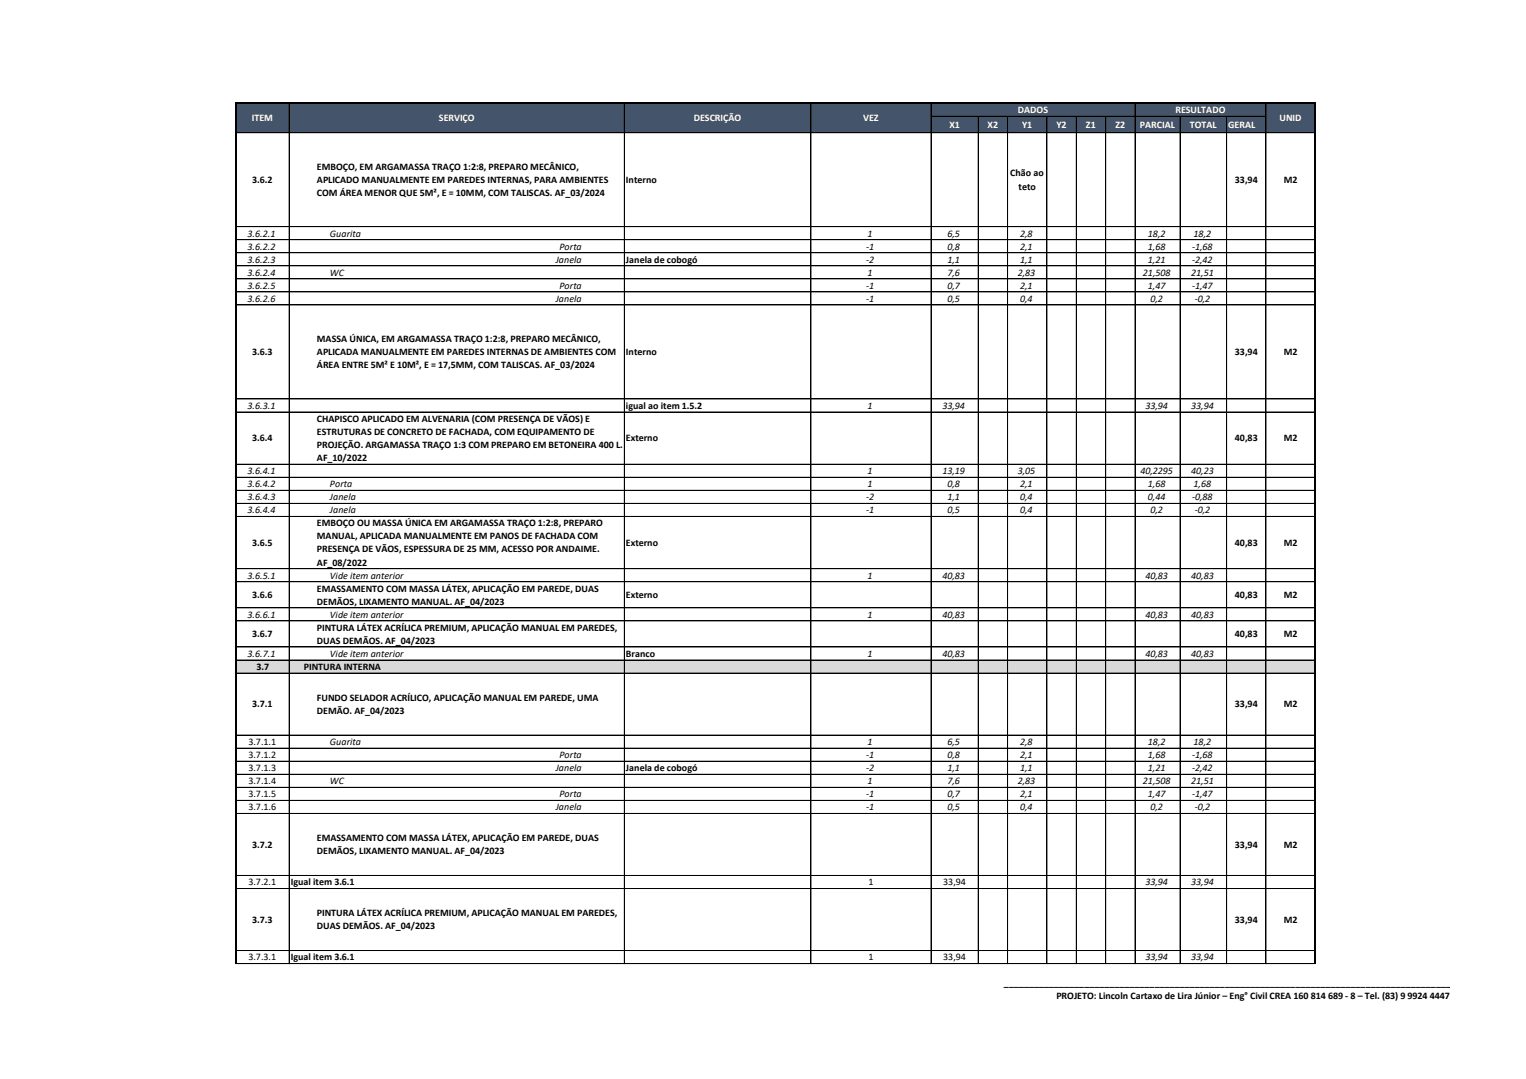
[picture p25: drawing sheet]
<svg xmlns="http://www.w3.org/2000/svg" width="594mm" height="420mm" viewBox="0 0 594 420" stroke-linecap="round" stroke-linejoin="round" font-family="sans-serif">
<defs><g id="words">
<g font-size="3.9" fill="#fff">
<text x="98.1" y="47">ITEM</text>
<text x="170.9" y="47">SERVIÇO</text>
<text x="270.1" y="47">DESCRIÇÃO</text>
<text x="336.1" y="47">VEZ</text>
<text x="396.3" y="43.9">DADOS</text>
<text x="457.6" y="43.9">RESULTADO</text>
<text x="498.2" y="47">UNID</text>
<text x="369.6" y="49.7">X1</text>
<text x="384.5" y="49.7">X2</text>
<text x="397.9" y="49.7">Y1</text>
<text x="411.3" y="49.7">Y2</text>
<text x="422.8" y="49.7">Z1</text>
<text x="434.2" y="49.7">Z2</text>
<text x="443.8" y="49.7">PARCIAL</text>
<text x="463.2" y="49.7">TOTAL</text>
<text x="478.2" y="49.7">GERAL</text>
</g>
<g font-size="3.9">
<text x="98.2" y="71.2">3.6.2</text>
<text x="123.4" y="66.1">EMBOÇO, EM ARGAMASSA TRAÇO 1:2:8, PREPARO MECÂNICO,</text>
<text x="123.4" y="71.2">APLICADO MANUALMENTE EM PAREDES INTERNAS, PARA AMBIENTES</text>
<text x="243.7" y="71.2">Interno</text>
<text x="393.3" y="68.7">Chão ao</text>
<text x="480.8" y="71.2">33,94</text>
<text x="499.8" y="71.2">M2</text>
<text x="123.4" y="76.3">COM ÁREA MENOR QUE 5M², E = 10MM, COM TALISCAS. AF_03/2024</text>
<text x="396.5" y="73.8">teto</text>
<text x="96.4" y="92.1">3.6.2.1</text>
<text x="128.5" y="92.1">Guarita</text>
<text x="337.8" y="92.1">1</text>
<text x="368.9" y="92.1">6,5</text>
<text x="397.1" y="92.1">2,8</text>
<text x="446.9" y="92.1">18,2</text>
<text x="464.7" y="92.1">18,2</text>
<text x="96.4" y="97.1">3.6.2.2</text>
<text x="217.8" y="97.1">Porta</text>
<text x="337.2" y="97.1">-1</text>
<text x="368.9" y="97.1">0,8</text>
<text x="397.1" y="97.1">2,1</text>
<text x="446.9" y="97.1">1,68</text>
<text x="464.1" y="97.1">-1,68</text>
<text x="96.4" y="102.2">3.6.2.3</text>
<text x="96.4" y="107.3">3.6.2.4</text>
<text x="128.5" y="107.3">WC</text>
<text x="216.3" y="102.2">Janela</text>
<text x="243.7" y="102.2">Janela de cobogó</text>
<text x="337.2" y="102.2">-2</text>
<text x="337.8" y="107.3">1</text>
<text x="368.9" y="102.2">1,1</text>
<text x="368.9" y="107.3">7,6</text>
<text x="396.2" y="107.3">2,83</text>
<text x="397.1" y="102.2">1,1</text>
<text x="445" y="107.3">21,508</text>
<text x="446.9" y="102.2">1,21</text>
<text x="463.8" y="107.3">21,51</text>
<text x="464.1" y="102.2">-2,42</text>
<text x="96.4" y="112.4">3.6.2.5</text>
<text x="217.8" y="112.4">Porta</text>
<text x="337.2" y="112.4">-1</text>
<text x="368.9" y="112.4">0,7</text>
<text x="397.1" y="112.4">2,1</text>
<text x="446.9" y="112.4">1,47</text>
<text x="464.1" y="112.4">-1,47</text>
<text x="96.4" y="117.5">3.6.2.6</text>
<text x="216.3" y="117.5">Janela</text>
<text x="337.2" y="117.5">-1</text>
<text x="368.9" y="117.5">0,5</text>
<text x="397.1" y="117.5">0,4</text>
<text x="447.9" y="117.5">0,2</text>
<text x="465.1" y="117.5">-0,2</text>
<text x="123.4" y="133.2">MASSA ÚNICA, EM ARGAMASSA TRAÇO 1:2:8, PREPARO MECÂNICO,</text>
<text x="98.2" y="138.3">3.6.3</text>
<text x="123.4" y="138.3">APLICADA MANUALMENTE EM PAREDES INTERNAS DE AMBIENTES COM</text>
<text x="123.4" y="143.4">ÁREA ENTRE 5M² E 10M², E = 17,5MM, COM TALISCAS. AF_03/2024</text>
<text x="243.7" y="138.3">Interno</text>
<text x="480.8" y="138.3">33,94</text>
<text x="499.8" y="138.3">M2</text>
<text x="96.4" y="159.1">3.6.3.1</text>
<text x="243.7" y="159.1">igual ao item 1.5.2</text>
<text x="337.8" y="159.1">1</text>
<text x="366.9" y="159.1">33,94</text>
<text x="445.9" y="159.1">33,94</text>
<text x="463.8" y="159.1">33,94</text>
<text x="123.4" y="164.2">CHAPISCO APLICADO EM ALVENARIA (COM PRESENÇA DE VÃOS) E</text>
<text x="98.2" y="171.8">3.6.4</text>
<text x="123.4" y="169.3">ESTRUTURAS DE CONCRETO DE FACHADA, COM EQUIPAMENTO DE</text>
<text x="243.7" y="171.8">Externo</text>
<text x="480.8" y="171.8">40,83</text>
<text x="499.8" y="171.8">M2</text>
<text x="123.4" y="174.4">PROJEÇÃO. ARGAMASSA TRAÇO 1:3 COM PREPARO EM BETONEIRA 400 L.</text>
<text x="123.4" y="179.5">AF_10/2022</text>
<text x="96.4" y="184.5">3.6.4.1</text>
<text x="337.8" y="184.5">1</text>
<text x="366.9" y="184.5">13,19</text>
<text x="396.2" y="184.5">3,05</text>
<text x="444" y="184.5">40,2295</text>
<text x="463.8" y="184.5">40,23</text>
<text x="96.4" y="189.6">3.6.4.2</text>
<text x="128.5" y="189.6">Porta</text>
<text x="337.8" y="189.6">1</text>
<text x="368.9" y="189.6">0,8</text>
<text x="397.1" y="189.6">2,1</text>
<text x="446.9" y="189.6">1,68</text>
<text x="464.7" y="189.6">1,68</text>
<text x="96.4" y="194.7">3.6.4.3</text>
<text x="128.5" y="194.7">Janela</text>
<text x="337.2" y="194.7">-2</text>
<text x="368.9" y="194.7">1,1</text>
<text x="397.1" y="194.7">0,4</text>
<text x="446.9" y="194.7">0,44</text>
<text x="464.1" y="194.7">-0,88</text>
<text x="96.4" y="199.8">3.6.4.4</text>
<text x="128.5" y="199.8">Janela</text>
<text x="337.2" y="199.8">-1</text>
<text x="368.9" y="199.8">0,5</text>
<text x="397.1" y="199.8">0,4</text>
<text x="447.9" y="199.8">0,2</text>
<text x="465.1" y="199.8">-0,2</text>
<text x="123.4" y="204.9">EMBOÇO OU MASSA ÚNICA EM ARGAMASSA TRAÇO 1:2:8, PREPARO</text>
<text x="123.4" y="209.9">MANUAL, APLICADA MANUALMENTE EM PANOS DE FACHADA COM</text>
<text x="98.2" y="212.5">3.6.5</text>
<text x="123.4" y="215">PRESENÇA DE VÃOS, ESPESSURA DE 25 MM, ACESSO POR ANDAIME.</text>
<text x="243.7" y="212.5">Externo</text>
<text x="480.8" y="212.5">40,83</text>
<text x="499.8" y="212.5">M2</text>
<text x="123.4" y="220.1">AF_08/2022</text>
<text x="96.4" y="225.2">3.6.5.1</text>
<text x="128.5" y="225.2">Vide item anterior</text>
<text x="337.8" y="225.2">1</text>
<text x="366.9" y="225.2">40,83</text>
<text x="445.9" y="225.2">40,83</text>
<text x="463.8" y="225.2">40,83</text>
<text x="98.2" y="232.8">3.6.6</text>
<text x="123.4" y="230.3">EMASSAMENTO COM MASSA LÁTEX, APLICAÇÃO EM PAREDE, DUAS</text>
<text x="243.7" y="232.8">Externo</text>
<text x="480.8" y="232.8">40,83</text>
<text x="499.8" y="232.8">M2</text>
<text x="123.4" y="235.3">DEMÃOS, LIXAMENTO MANUAL. AF_04/2023</text>
<text x="96.4" y="240.4">3.6.6.1</text>
<text x="123.4" y="245.5">PINTURA LÁTEX ACRÍLICA PREMIUM, APLICAÇÃO MANUAL EM PAREDES,</text>
<text x="128.5" y="240.4">Vide item anterior</text>
<text x="337.8" y="240.4">1</text>
<text x="366.9" y="240.4">40,83</text>
<text x="445.9" y="240.4">40,83</text>
<text x="463.8" y="240.4">40,83</text>
<text x="98.2" y="248">3.6.7</text>
<text x="123.4" y="250.6">DUAS DEMÃOS. AF_04/2023</text>
<text x="480.8" y="248">40,83</text>
<text x="499.8" y="248">M2</text>
<text x="96.4" y="255.7">3.6.7.1</text>
<text x="128.5" y="255.7">Vide item anterior</text>
<text x="243.7" y="255.7">Branco</text>
<text x="337.8" y="255.7">1</text>
<text x="366.9" y="255.7">40,83</text>
<text x="445.9" y="255.7">40,83</text>
<text x="463.8" y="255.7">40,83</text>
<text x="99.8" y="260.7">3.7</text>
<text x="118.3" y="260.7">PINTURA INTERNA</text>
<text x="98.2" y="275.3">3.7.1</text>
<text x="123.4" y="272.8">FUNDO SELADOR ACRÍLICO, APLICAÇÃO MANUAL EM PAREDE, UMA</text>
<text x="480.8" y="275.3">33,94</text>
<text x="499.8" y="275.3">M2</text>
<text x="123.4" y="277.9">DEMÃO. AF_04/2023</text>
<text x="96.7" y="290">3.7.1.1</text>
<text x="128.5" y="290">Guarita</text>
<text x="337.8" y="290">1</text>
<text x="368.9" y="290">6,5</text>
<text x="397.1" y="290">2,8</text>
<text x="446.9" y="290">18,2</text>
<text x="464.7" y="290">18,2</text>
<text x="96.7" y="295">3.7.1.2</text>
<text x="217.8" y="295">Porta</text>
<text x="337.2" y="295">-1</text>
<text x="368.9" y="295">0,8</text>
<text x="397.1" y="295">2,1</text>
<text x="446.9" y="295">1,68</text>
<text x="464.1" y="295">-1,68</text>
<text x="96.7" y="300.1">3.7.1.3</text>
<text x="96.7" y="305.2">3.7.1.4</text>
<text x="128.5" y="305.2">WC</text>
<text x="216.3" y="300.1">Janela</text>
<text x="243.7" y="300.1">Janela de cobogó</text>
<text x="337.2" y="300.1">-2</text>
<text x="337.8" y="305.2">1</text>
<text x="368.9" y="300.1">1,1</text>
<text x="368.9" y="305.2">7,6</text>
<text x="396.2" y="305.2">2,83</text>
<text x="397.1" y="300.1">1,1</text>
<text x="445" y="305.2">21,508</text>
<text x="446.9" y="300.1">1,21</text>
<text x="463.8" y="305.2">21,51</text>
<text x="464.1" y="300.1">-2,42</text>
<text x="96.7" y="310.3">3.7.1.5</text>
<text x="217.8" y="310.3">Porta</text>
<text x="337.2" y="310.3">-1</text>
<text x="368.9" y="310.3">0,7</text>
<text x="397.1" y="310.3">2,1</text>
<text x="446.9" y="310.3">1,47</text>
<text x="464.1" y="310.3">-1,47</text>
<text x="96.7" y="315.4">3.7.1.6</text>
<text x="216.3" y="315.4">Janela</text>
<text x="337.2" y="315.4">-1</text>
<text x="368.9" y="315.4">0,5</text>
<text x="397.1" y="315.4">0,4</text>
<text x="447.9" y="315.4">0,2</text>
<text x="465.1" y="315.4">-0,2</text>
<text x="98.2" y="329.9">3.7.2</text>
<text x="123.4" y="327.4">EMASSAMENTO COM MASSA LÁTEX, APLICAÇÃO EM PAREDE, DUAS</text>
<text x="480.8" y="329.9">33,94</text>
<text x="499.8" y="329.9">M2</text>
<text x="123.4" y="332.5">DEMÃOS, LIXAMENTO MANUAL. AF_04/2023</text>
<text x="96.7" y="344.6">3.7.2.1</text>
<text x="113.2" y="344.6">Igual item 3.6.1</text>
<text x="338.1" y="344.6">1</text>
<text x="367.2" y="344.6">33,94</text>
<text x="445.9" y="344.6">33,94</text>
<text x="463.8" y="344.6">33,94</text>
<text x="98.2" y="359.1">3.7.3</text>
<text x="123.4" y="356.6">PINTURA LÁTEX ACRÍLICA PREMIUM, APLICAÇÃO MANUAL EM PAREDES,</text>
<text x="480.8" y="359.1">33,94</text>
<text x="499.8" y="359.1">M2</text>
<text x="123.4" y="361.7">DUAS DEMÃOS. AF_04/2023</text>
<text x="96.7" y="373.8">3.7.3.1</text>
<text x="113.2" y="373.8">Igual item 3.6.1</text>
<text x="338.1" y="373.8">1</text>
<text x="367.2" y="373.8">33,94</text>
<text x="445.9" y="373.8">33,94</text>
<text x="463.8" y="373.8">33,94</text>
<text x="390.9" y="383.6">_________________________________________________________________________________________</text>
<text x="411.3" y="388.7">PROJETO: Lincoln Cartaxo de Lira Júnior – Eng° Civil CREA 160 814 689 - 8 – Tel. (83) 9 9924 4447</text>
</g>
</g></defs>
<path d="M91.8 40.3h420.3v11.4h-420.3z" fill-rule="evenodd" fill="#44546a"/>
<g fill="#000">
<path d="M91.4 39.8h.6v11.9h-.6z" fill-rule="evenodd"/>
<path d="M92 39.8h420.4v.7h-420.4z" fill-rule="evenodd"/>
<path d="M511.7 40.5h.7v11.2h-.7z" fill-rule="evenodd"/>
</g>
<g fill="none" stroke="#000" stroke-width=".39">
<path d="M92 51.6h419.7M112.6 40.5v11.2M243.1 40.5v11.2M315.7 40.5v11.2M362.5 40.5v11.2M362.5 45.3h130.4M380.8 45.3v6.4M392.3 45.3v6.4M407.6 45.3v6.4M419 45.3v6.4M430.5 45.3v6.4M441.9 40.5v11.2"/>
<path d="M459.4 45.3v6.4M477.5 45.3v6.4M492.9 40.5v11.2"/>
</g>
<path d="M91.8 256.8h420.3v5.2h-420.3z" fill-rule="evenodd" fill="#d9d9d9"/>
<g fill="#000">
<path d="M91.4 51.6h.6v323.5h-.6z" fill-rule="evenodd"/>
<path d="M511.7 51.6h.7v323.5h-.7z" fill-rule="evenodd"/>
</g>
<g fill="none" stroke="#000" stroke-width=".39">
<path d="M92 51.6h419.7M112.6 51.7v323.4M243.1 51.7v323.4M315.7 51.7v323.4M362.5 51.7v323.4M380.8 51.7v323.4M392.3 51.7v323.4M407.6 51.7v323.4M419 51.7v323.4M430.5 51.7v323.4M441.9 51.7v323.4M459.4 51.7v323.4"/>
<path d="M477.5 51.7v323.4M492.9 51.7v323.4M92 88.2h419.7M92 93.3h419.7M92 98.4h419.7M92 103.4h419.7M92 108.5h419.7M92 113.6h419.7M92 118.7h419.7M92 155.3h419.7M92 160.4h419.7M92 180.7h419.7"/>
<path d="M92 185.8h419.7M92 190.8h419.7M92 195.9h419.7M92 201h419.7M92 221.3h419.7M92 226.4h419.7M92 236.6h419.7M92 241.6h419.7M92 251.8h419.7M92 256.9h419.7M92 262h419.7M92 286.1h419.7"/>
<path d="M92 291.2h419.7M92 296.3h419.7M92 301.4h419.7M92 306.4h419.7M92 311.5h419.7M92 316.6h419.7M92 340.7h419.7M92 345.8h419.7M92 369.9h419.7M92 375h419.7"/>
</g>
<use href="#words"/>
</svg>
